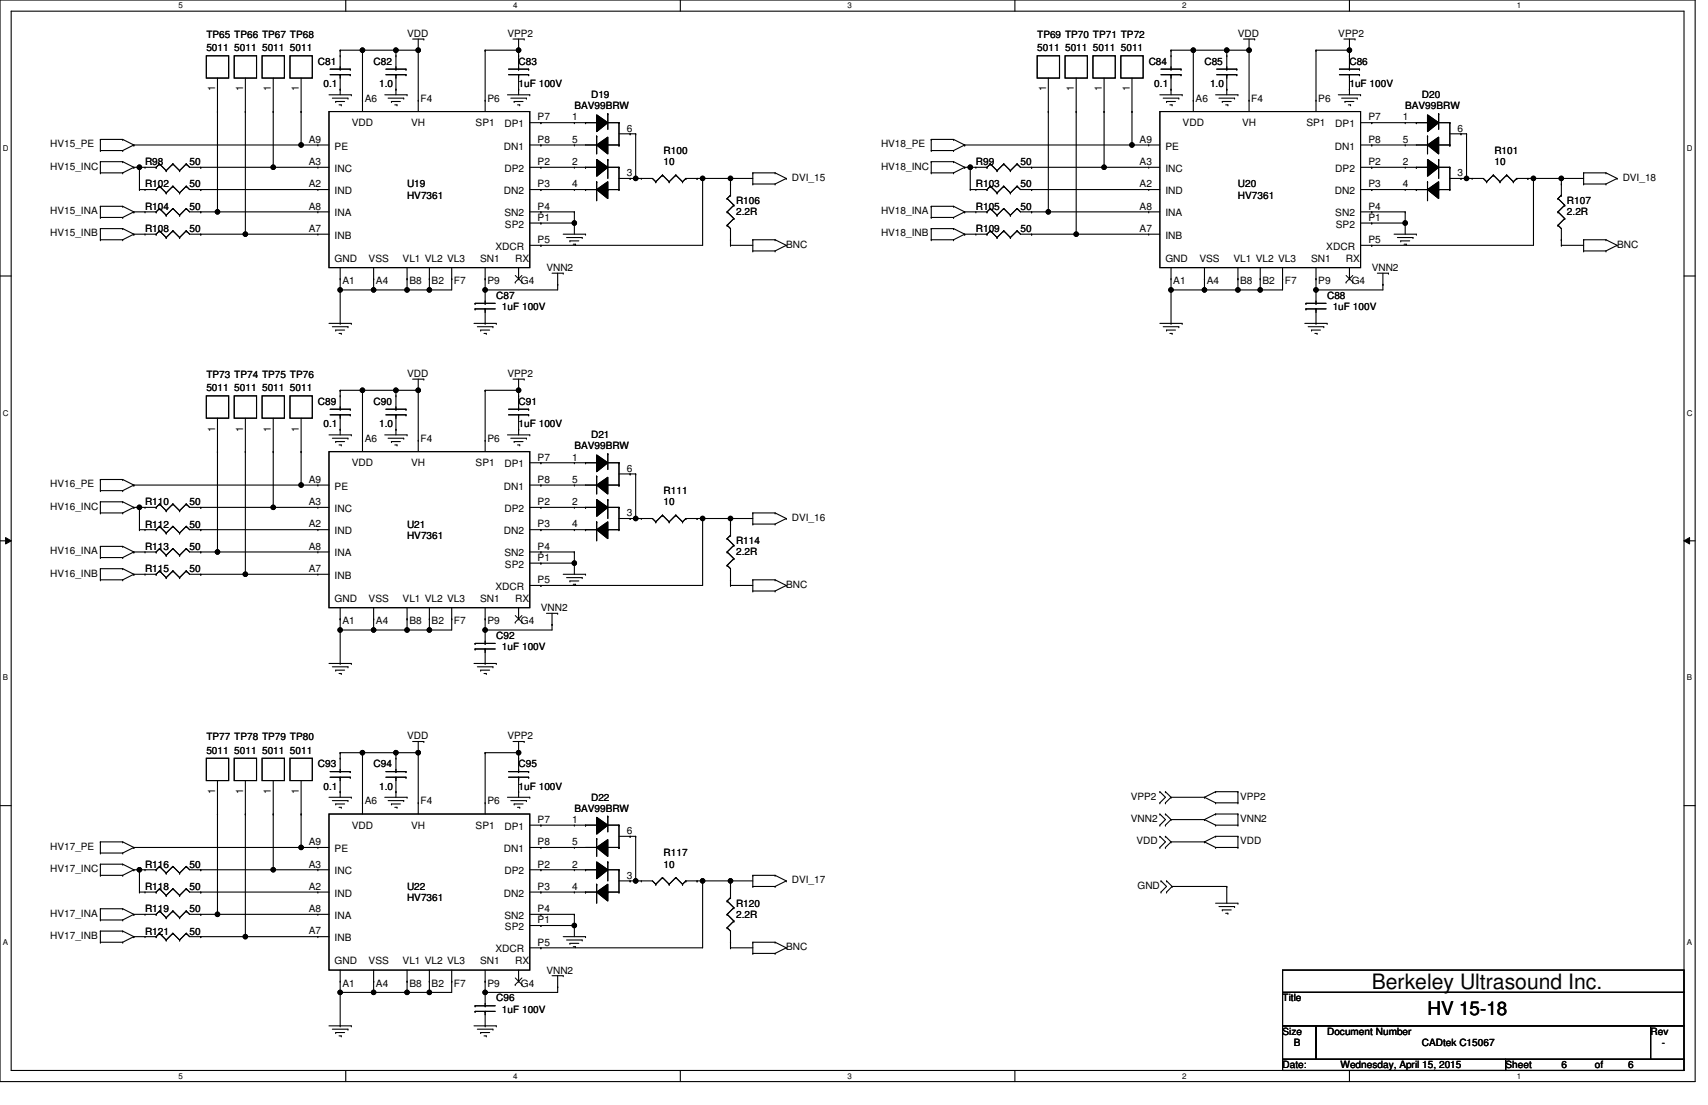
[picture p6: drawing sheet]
<svg xmlns="http://www.w3.org/2000/svg" width="432mm" height="279mm" viewBox="0 0 432 279" stroke-linecap="round" stroke-linejoin="round" font-family="sans-serif">
<defs><g id="words">
<text font-size="5.4" x="346.8" y="250.1">Berkeley Ultrasound Inc.</text>
<text font-size="4.8" x="360.9" y="256.7">HV 15-18</text>
<g font-size="2.5">
<text x="52.2" y="9.6">TP65 TP66 TP67 TP68</text>
<text x="102.9" y="9.3">VDD</text>
<text x="128.3" y="9.3">VPP2</text>
<text x="262.2" y="9.6">TP69 TP70 TP71 TP72</text>
<text x="313" y="9.3">VDD</text>
<text x="338.3" y="9.3">VPP2</text>
<text x="52.2" y="13">5011</text>
<text x="59.2" y="13">5011</text>
<text x="66.3" y="13">5011</text>
<text x="73.3" y="13">5011</text>
<text x="80.4" y="16.4">C81</text>
<text x="94.5" y="16.4">C82</text>
<text x="131.1" y="16.4">C83</text>
<text x="262.2" y="13">5011</text>
<text x="269.3" y="13">5011</text>
<text x="276.3" y="13">5011</text>
<text x="283.4" y="13">5011</text>
<text x="290.4" y="16.4">C84</text>
<text x="304.5" y="16.4">C85</text>
<text x="341.2" y="16.4">C86</text>
<text x="54.4" y="23.1" transform="rotate(-90 54.4 23.1)">1</text>
<text x="61.5" y="23.1" transform="rotate(-90 61.5 23.1)">1</text>
<text x="68.5" y="23.1" transform="rotate(-90 68.5 23.1)">1</text>
<text x="75.6" y="23.1" transform="rotate(-90 75.6 23.1)">1</text>
<text x="81.8" y="22">0.1</text>
<text x="95.9" y="22">1.0</text>
<text x="131.1" y="22">1uF 100V</text>
<text x="264.5" y="23.1" transform="rotate(-90 264.5 23.1)">1</text>
<text x="271.5" y="23.1" transform="rotate(-90 271.5 23.1)">1</text>
<text x="278.6" y="23.1" transform="rotate(-90 278.6 23.1)">1</text>
<text x="285.6" y="23.1" transform="rotate(-90 285.6 23.1)">1</text>
<text x="291.8" y="22">0.1</text>
<text x="305.9" y="22">1.0</text>
<text x="341.2" y="22">1uF 100V</text>
<text x="92.2" y="25.7">A6</text>
<text x="106.3" y="25.7">F4</text>
<text x="123.2" y="25.7">P6</text>
<text x="145.2" y="27.7">BAV99BRW</text>
<text x="149.4" y="24.8">D19</text>
<text x="302.2" y="25.7">A6</text>
<text x="316.3" y="25.7">F4</text>
<text x="333.3" y="25.7">P6</text>
<text x="355.3" y="27.7">BAV99BRW</text>
<text x="359.5" y="24.8">D20</text>
<text x="88.9" y="31.9">VDD</text>
<text x="104" y="31.9">VH</text>
<text x="120.2" y="31.9">SP1</text>
<text x="127.5" y="32.2">DP1</text>
<text x="135.9" y="30.4">P7</text>
<text x="144.6" y="30.4">1</text>
<text x="158.5" y="33.3">6</text>
<text x="299" y="31.9">VDD</text>
<text x="314" y="31.9">VH</text>
<text x="330.3" y="31.9">SP1</text>
<text x="337.6" y="32.2">DP1</text>
<text x="345.9" y="30.4">P7</text>
<text x="354.7" y="30.4">1</text>
<text x="368.5" y="33.3">6</text>
<text x="12.7" y="37.2">HV15_PE</text>
<text x="36.7" y="41.8">R98</text>
<text x="47.9" y="41.8">50</text>
<text x="78.1" y="36.1">A9</text>
<text x="78.1" y="41.7">A3</text>
<text x="84.6" y="37.8">PE</text>
<text x="127.4" y="37.8">DN1</text>
<text x="135.9" y="36.1">P8</text>
<text x="135.9" y="41.7">P2</text>
<text x="144.6" y="36.1">5</text>
<text x="144.6" y="41.7">2</text>
<text x="167.8" y="38.9">R100</text>
<text x="167.8" y="41.8">10</text>
<text x="222.7" y="37.2">HV18_PE</text>
<text x="246.7" y="41.8">R99</text>
<text x="258" y="41.8">50</text>
<text x="288.1" y="36.1">A9</text>
<text x="288.1" y="41.7">A3</text>
<text x="294.6" y="37.8">PE</text>
<text x="337.4" y="37.8">DN1</text>
<text x="345.9" y="36.1">P8</text>
<text x="345.9" y="41.7">P2</text>
<text x="354.7" y="36.1">5</text>
<text x="354.7" y="41.7">2</text>
<text x="377.8" y="38.9">R101</text>
<text x="377.8" y="41.8">10</text>
<text x="12.7" y="42.9">HV15_INC</text>
<text x="36.7" y="47.4">R102</text>
<text x="47.9" y="47.4">50</text>
<text x="78.1" y="47.4">A2</text>
<text x="84.6" y="43.4">INC</text>
<text x="102.9" y="47.4">U19</text>
<text x="127.5" y="43.4">DP2</text>
<text x="135.9" y="47.4">P3</text>
<text x="144.6" y="47.4">4</text>
<text x="158.5" y="44.5">3</text>
<text x="200.2" y="45.7">DVI_15</text>
<text x="222.7" y="42.9">HV18_INC</text>
<text x="246.7" y="47.4">R103</text>
<text x="258" y="47.4">50</text>
<text x="288.1" y="47.4">A2</text>
<text x="294.6" y="43.4">INC</text>
<text x="313" y="47.4">U20</text>
<text x="337.6" y="43.4">DP2</text>
<text x="345.9" y="47.4">P3</text>
<text x="354.7" y="47.4">4</text>
<text x="368.5" y="44.5">3</text>
<text x="410.2" y="45.7">DVI_18</text>
<text x="36.7" y="53">R104</text>
<text x="47.9" y="53">50</text>
<text x="78.1" y="53">A8</text>
<text x="84.6" y="49.1">IND</text>
<text x="102.9" y="50.2">HV7361</text>
<text x="127.4" y="49.1">DN2</text>
<text x="135.9" y="53">P4</text>
<text x="186.1" y="51.6">R106</text>
<text x="246.7" y="53">R105</text>
<text x="258" y="53">50</text>
<text x="288.1" y="53">A8</text>
<text x="294.6" y="49.1">IND</text>
<text x="313" y="50.2">HV7361</text>
<text x="337.4" y="49.1">DN2</text>
<text x="345.9" y="53">P4</text>
<text x="396.1" y="51.6">R107</text>
<text x="12.7" y="54.2">HV15_INA</text>
<text x="12.7" y="59.8">HV15_INB</text>
<text x="36.7" y="58.7">R108</text>
<text x="47.9" y="58.7">50</text>
<text x="78.1" y="58.6">A7</text>
<text x="84.6" y="54.7">INA</text>
<text x="127.5" y="54.7">SN2</text>
<text x="127.7" y="57.5">SP2</text>
<text x="135.9" y="55.8">P1</text>
<text x="186.1" y="54.4">2.2R</text>
<text x="222.7" y="54.2">HV18_INA</text>
<text x="222.7" y="59.8">HV18_INB</text>
<text x="246.7" y="58.7">R109</text>
<text x="258" y="58.7">50</text>
<text x="288.1" y="58.6">A7</text>
<text x="294.6" y="54.7">INA</text>
<text x="337.6" y="54.7">SN2</text>
<text x="337.7" y="57.5">SP2</text>
<text x="345.9" y="55.8">P1</text>
<text x="396.1" y="54.4">2.2R</text>
<text x="84.6" y="60.4">INB</text>
<text x="125.3" y="63.2">XDCR</text>
<text x="135.9" y="61.5">P5</text>
<text x="198.8" y="62.6">BNC</text>
<text x="294.6" y="60.4">INB</text>
<text x="335.3" y="63.2">XDCR</text>
<text x="345.9" y="61.5">P5</text>
<text x="408.8" y="62.6">BNC</text>
<text x="84.6" y="66.2">GND</text>
<text x="86.6" y="71.9">A1</text>
<text x="93.2" y="66.2">VSS</text>
<text x="95" y="71.9">A4</text>
<text x="101.8" y="66.2">VL1 VL2 VL3</text>
<text x="103.5" y="71.9">B8</text>
<text x="109.1" y="71.9">B2</text>
<text x="114.8" y="71.9">F7</text>
<text x="121.4" y="66.2">SN1</text>
<text x="123.2" y="71.9">P9</text>
<text x="130.2" y="66.2">RX</text>
<text x="131.7" y="71.9">G4</text>
<text x="138.2" y="68.5">VNN2</text>
<text x="294.6" y="66.2">GND</text>
<text x="296.6" y="71.9">A1</text>
<text x="303.2" y="66.2">VSS</text>
<text x="305.1" y="71.9">A4</text>
<text x="311.8" y="66.2">VL1 VL2 VL3</text>
<text x="313.5" y="71.9">B8</text>
<text x="319.2" y="71.9">B2</text>
<text x="324.8" y="71.9">F7</text>
<text x="331.4" y="66.2">SN1</text>
<text x="333.3" y="71.9">P9</text>
<text x="340.3" y="66.2">RX</text>
<text x="341.7" y="71.9">G4</text>
<text x="346.8" y="68.5">VNN2</text>
<text x="125.5" y="75.6">C87</text>
<text x="335.5" y="75.6">C88</text>
<text x="126.9" y="78.4">1uF 100V</text>
<text x="336.9" y="78.4">1uF 100V</text>
<text x="52.2" y="95.6">TP73 TP74 TP75 TP76</text>
<text x="102.9" y="95.3">VDD</text>
<text x="128.3" y="95.3">VPP2</text>
<text x="52.2" y="99">5011</text>
<text x="59.2" y="99">5011</text>
<text x="66.3" y="99">5011</text>
<text x="73.3" y="99">5011</text>
<text x="80.4" y="102.4">C89</text>
<text x="94.5" y="102.4">C90</text>
<text x="131.1" y="102.4">C91</text>
<text x="54.4" y="109.1" transform="rotate(-90 54.4 109.1)">1</text>
<text x="61.5" y="109.1" transform="rotate(-90 61.5 109.1)">1</text>
<text x="68.5" y="109.1" transform="rotate(-90 68.5 109.1)">1</text>
<text x="75.6" y="109.1" transform="rotate(-90 75.6 109.1)">1</text>
<text x="81.8" y="108">0.1</text>
<text x="92.2" y="111.7">A6</text>
<text x="95.9" y="108">1.0</text>
<text x="106.3" y="111.7">F4</text>
<text x="123.2" y="111.7">P6</text>
<text x="131.1" y="108">1uF 100V</text>
<text x="145.2" y="113.6">BAV99BRW</text>
<text x="149.4" y="110.8">D21</text>
<text x="88.9" y="117.9">VDD</text>
<text x="104" y="117.9">VH</text>
<text x="120.2" y="117.9">SP1</text>
<text x="127.5" y="118.2">DP1</text>
<text x="135.9" y="116.4">P7</text>
<text x="144.6" y="116.4">1</text>
<text x="158.5" y="119.3">6</text>
<text x="12.7" y="123.2">HV16_PE</text>
<text x="78.1" y="122.1">A9</text>
<text x="84.6" y="123.8">PE</text>
<text x="127.4" y="123.8">DN1</text>
<text x="135.9" y="122.1">P8</text>
<text x="144.6" y="122.1">5</text>
<text x="167.8" y="124.9">R111</text>
<text x="12.7" y="128.9">HV16_INC</text>
<text x="36.7" y="127.7">R110</text>
<text x="47.9" y="127.7">50</text>
<text x="78.1" y="127.7">A3</text>
<text x="84.6" y="129.4">INC</text>
<text x="127.5" y="129.4">DP2</text>
<text x="135.9" y="127.7">P2</text>
<text x="144.6" y="127.7">2</text>
<text x="158.5" y="130.5">3</text>
<text x="167.8" y="127.7">10</text>
<text x="200.2" y="131.7">DVI_16</text>
<text x="36.7" y="133.4">R112</text>
<text x="47.9" y="133.4">50</text>
<text x="78.1" y="133.4">A2</text>
<text x="84.6" y="135.1">IND</text>
<text x="102.9" y="133.4">U21</text>
<text x="102.9" y="136.2">HV7361</text>
<text x="127.4" y="135.1">DN2</text>
<text x="135.9" y="133.4">P3</text>
<text x="144.6" y="133.4">4</text>
<text x="186.1" y="137.6">R114</text>
<text x="12.7" y="140.2">HV16_INA</text>
<text x="36.7" y="139">R113</text>
<text x="47.9" y="139">50</text>
<text x="78.1" y="139">A8</text>
<text x="84.6" y="140.7">INA</text>
<text x="127.5" y="140.7">SN2</text>
<text x="127.7" y="143.5">SP2</text>
<text x="135.9" y="141.8">P1</text>
<text x="135.9" y="139">P4</text>
<text x="186.1" y="140.4">2.2R</text>
<text x="12.7" y="145.8">HV16_INB</text>
<text x="36.7" y="144.7">R115</text>
<text x="47.9" y="144.7">50</text>
<text x="78.1" y="144.6">A7</text>
<text x="84.6" y="146.3">INB</text>
<text x="125.3" y="149.2">XDCR</text>
<text x="135.9" y="147.5">P5</text>
<text x="198.8" y="148.6">BNC</text>
<text x="84.6" y="152.2">GND</text>
<text x="93.2" y="152.2">VSS</text>
<text x="101.8" y="152.2">VL1 VL2 VL3</text>
<text x="121.4" y="152.2">SN1</text>
<text x="130.2" y="152.2">RX</text>
<text x="136.7" y="154.5">VNN2</text>
<text x="86.6" y="157.9">A1</text>
<text x="95" y="157.9">A4</text>
<text x="103.5" y="157.9">B8</text>
<text x="109.1" y="157.9">B2</text>
<text x="114.8" y="157.9">F7</text>
<text x="123.2" y="157.9">P9</text>
<text x="125.5" y="161.6">C92</text>
<text x="131.7" y="157.9">G4</text>
<text x="126.9" y="164.4">1uF 100V</text>
<text x="52.2" y="187.2">TP77 TP78 TP79 TP80</text>
<text x="52.2" y="190.6">5011</text>
<text x="59.2" y="190.6">5011</text>
<text x="66.3" y="190.6">5011</text>
<text x="73.3" y="190.6">5011</text>
<text x="102.9" y="187">VDD</text>
<text x="128.3" y="187">VPP2</text>
<text x="80.4" y="194">C93</text>
<text x="94.5" y="194">C94</text>
<text x="131.1" y="194">C95</text>
<text x="54.4" y="200.8" transform="rotate(-90 54.4 200.8)">1</text>
<text x="61.5" y="200.8" transform="rotate(-90 61.5 200.8)">1</text>
<text x="68.5" y="200.8" transform="rotate(-90 68.5 200.8)">1</text>
<text x="75.6" y="200.8" transform="rotate(-90 75.6 200.8)">1</text>
<text x="81.8" y="199.6">0.1</text>
<text x="92.2" y="203.3">A6</text>
<text x="95.9" y="199.6">1.0</text>
<text x="106.3" y="203.3">F4</text>
<text x="123.2" y="203.3">P6</text>
<text x="131.1" y="199.6">1uF 100V</text>
<text x="149.4" y="202.5">D22</text>
<text x="285.9" y="202.2">VPP2</text>
<text x="313.5" y="202.2">VPP2</text>
<text x="88.9" y="209.5">VDD</text>
<text x="104" y="209.5">VH</text>
<text x="120.2" y="209.5">SP1</text>
<text x="127.5" y="209.8">DP1</text>
<text x="135.9" y="208.1">P7</text>
<text x="144.6" y="208.1">1</text>
<text x="145.2" y="205.3">BAV99BRW</text>
<text x="285.9" y="207.8">VNN2</text>
<text x="313.5" y="207.8">VNN2</text>
<text x="12.7" y="214.9">HV17_PE</text>
<text x="78.1" y="213.7">A9</text>
<text x="84.6" y="215.4">PE</text>
<text x="127.4" y="215.4">DN1</text>
<text x="135.9" y="213.7">P8</text>
<text x="144.6" y="213.7">5</text>
<text x="158.5" y="210.9">6</text>
<text x="287.3" y="213.5">VDD</text>
<text x="313.5" y="213.5">VDD</text>
<text x="12.7" y="220.5">HV17_INC</text>
<text x="36.7" y="219.4">R116</text>
<text x="47.9" y="219.4">50</text>
<text x="78.1" y="219.4">A3</text>
<text x="84.6" y="221.1">INC</text>
<text x="127.5" y="221.1">DP2</text>
<text x="135.9" y="219.4">P2</text>
<text x="144.6" y="219.4">2</text>
<text x="167.8" y="216.6">R117</text>
<text x="167.8" y="219.4">10</text>
<text x="36.7" y="225">R118</text>
<text x="47.9" y="225">50</text>
<text x="78.1" y="225">A2</text>
<text x="84.6" y="226.7">IND</text>
<text x="102.9" y="225">U22</text>
<text x="102.9" y="227.8">HV7361</text>
<text x="127.4" y="226.7">DN2</text>
<text x="135.9" y="225">P3</text>
<text x="144.6" y="225">4</text>
<text x="158.5" y="222.2">3</text>
<text x="200.2" y="223.3">DVI_17</text>
<text x="287.6" y="224.7">GND</text>
<text x="12.7" y="231.8">HV17_INA</text>
<text x="36.7" y="230.7">R119</text>
<text x="47.9" y="230.7">50</text>
<text x="78.1" y="230.6">A8</text>
<text x="84.6" y="232.3">INA</text>
<text x="127.5" y="232.3">SN2</text>
<text x="135.9" y="233.4">P1</text>
<text x="135.9" y="230.6">P4</text>
<text x="186.1" y="229.2">R120</text>
<text x="186.1" y="232.1">2.2R</text>
<text x="12.7" y="237.4">HV17_INB</text>
<text x="36.7" y="236.3">R121</text>
<text x="47.9" y="236.3">50</text>
<text x="78.1" y="236.3">A7</text>
<text x="84.6" y="238">INB</text>
<text x="127.7" y="235.2">SP2</text>
<text x="135.9" y="239.1">P5</text>
<text x="84.6" y="243.8">GND</text>
<text x="93.2" y="243.8">VSS</text>
<text x="101.8" y="243.8">VL1 VL2 VL3</text>
<text x="121.4" y="243.8">SN1</text>
<text x="125.3" y="240.8">XDCR</text>
<text x="130.2" y="243.8">RX</text>
<text x="198.8" y="240.2">BNC</text>
<text x="86.6" y="249.5">A1</text>
<text x="95" y="249.5">A4</text>
<text x="103.5" y="249.5">B8</text>
<text x="109.1" y="249.5">B2</text>
<text x="114.8" y="249.5">F7</text>
<text x="123.2" y="249.5">P9</text>
<text x="131.7" y="249.5">G4</text>
<text x="138.2" y="246.2">VNN2</text>
<text x="125.5" y="253.2">C96</text>
<text x="126.9" y="256">1uF 100V</text>
<text x="324.2" y="253.2">Title</text>
<text x="324.2" y="261.7">Size</text>
<text x="335.5" y="261.7">Document Number</text>
<text x="417.3" y="261.7">Rev</text>
<text x="327.1" y="264.5">B</text>
<text x="359.5" y="264.5">CADtek C15067</text>
<text x="420.1" y="264.5">-</text>
<text x="324.2" y="270.1">Date:</text>
<text x="338.9" y="270.1">Wednesday, April 15, 2015</text>
<text x="380.6" y="270.1">Sheet</text>
<text x="394.7" y="270.1">6</text>
<text x="403.2" y="270.1">of</text>
<text x="411.6" y="270.1">6</text>
</g>
<g font-size="2">
<text x="45.1" y="2.1">5</text>
<text x="129.7" y="2.1">4</text>
<text x="214.3" y="2.1">3</text>
<text x="298.9" y="2.1">2</text>
<text x="383.4" y="2.1">1</text>
<text x=".7" y="38.1">D</text>
<text x="426.4" y="38.1">D</text>
<text x=".7" y="105.1">C</text>
<text x="426.4" y="105.1">C</text>
<text x=".7" y="172">B</text>
<text x="426.4" y="172">B</text>
<text x=".7" y="239">A</text>
<text x="426.4" y="239">A</text>
<text x="45.1" y="272.8">5</text>
<text x="129.7" y="272.8">4</text>
<text x="214.3" y="272.8">3</text>
<text x="298.9" y="272.8">2</text>
<text x="383.4" y="272.8">1</text>
</g>
</g></defs>
<path d="M0 0h428.6v273.5h-428.6zM2.8 2.8h422.9v267.9h-422.9z" fill="none" stroke="#000" stroke-width=".28"/>
<g fill="#fff">
<path d="M45.1 .3h1.1v2.3h-1.1z"/>
<path d="M45.1 271h1.1v2.2h-1.1z"/>
</g>
<path d="M87.4 0v2.8M87.4 270.7v2.8" fill="none" stroke="#000" stroke-width=".28"/>
<g fill="#fff">
<path d="M129.7 .3h1.1v2.3h-1.1z"/>
<path d="M129.7 271h1.1v2.2h-1.1z"/>
</g>
<path d="M172 0v2.8M172 270.7v2.8" fill="none" stroke="#000" stroke-width=".28"/>
<g fill="#fff">
<path d="M214.3 .3h1.1v2.3h-1.1z"/>
<path d="M214.3 271h1.1v2.2h-1.1z"/>
</g>
<path d="M256.6 0v2.8M256.6 270.7v2.8" fill="none" stroke="#000" stroke-width=".28"/>
<g fill="#fff">
<path d="M298.9 .3h1.1v2.3h-1.1z"/>
<path d="M298.9 271h1.1v2.2h-1.1z"/>
</g>
<path d="M341.2 0v2.8M341.2 270.7v2.8" fill="none" stroke="#000" stroke-width=".28"/>
<g fill="#fff">
<path d="M383.4 .3h1.2v2.3h-1.2z"/>
<path d="M383.4 271h1.2v2.2h-1.2z"/>
<path d="M.7 36.3h1.5v2.3h-1.5z"/>
<path d="M426.4 36.3h1.5v2.3h-1.5z"/>
<path d="M.7 103.3h1.5v2.2h-1.5z"/>
<path d="M426.4 103.3h1.5v2.2h-1.5z"/>
</g>
<path d="M0 69.8h2.8M425.7 69.8h2.9" fill="none" stroke="#000" stroke-width=".28"/>
<g fill="#fff">
<path d="M.7 170.2h1.4v2.3h-1.4z"/>
<path d="M426.4 170.2h1.4v2.3h-1.4z"/>
</g>
<path d="M0 136.7h2.8M425.7 136.7h2.9" fill="none" stroke="#000" stroke-width=".28"/>
<path d="M1.4 135.9l1.4 .8-1.4 .9zM425.7 136.7l1.4-.8v1.7z" fill="#000"/>
<path d="M1.4 135.9l1.4 .8-1.4 .9zM425.7 136.7l1.4-.8v1.7z" fill="none" stroke="#000" stroke-width=".25"/>
<g fill="#fff">
<path d="M.7 237.2h1.4v2.2h-1.4z"/>
<path d="M426.4 237.2h1.4v2.2h-1.4z"/>
</g>
<g fill="none" stroke="#000" stroke-width=".28">
<path d="M52.2 14.1h5.6v5.6h-5.6zM55 19.7v33.9M59.2 14.1h5.7v5.6h-5.7zM62 19.7v39.5M66.3 14.1h5.6v5.6h-5.6zM69.1 19.7v22.6M73.3 14.1h5.7v5.6h-5.7zM76.1 19.7v17M83.5 18.9h5M83.5 17.5h5M86 12.7h.1M86 17.5h.1"/>
<path d="M86 18.9h.1M86 14.1h.1M86 12.7h19.7M86 12.7v4.8M86 18.9v5.1M88.5 18.9h.1M88.5 17.5h.1M91.6 12.7h.1M91.6 12.7v15.5M97.6 18.9h5M97.6 17.5h5M100.1 12.7h.1"/>
<path d="M100.1 17.5h.1M100.1 18.9h.1M100.1 14.1h.1M100.1 12.7v4.8M100.1 18.9v5.1M102.6 18.9h.1M102.6 17.5h.1M104.3 9.9h2.8M105.7 12.7h.1M105.7 9.9v18.3M107.1 9.9h.1M122.7 12.7h.1"/>
<path d="M122.7 12.7h8.4M122.7 12.7v15.5M128.6 18.9h5M128.6 17.5h5M129.7 9.9h2.8M131.1 12.7h.1M131.1 17.5h.1M131.1 18.9h.1M131.1 14.1h.1M131.1 9.9v7.6M131.1 18.9v5.1M132.5 9.9h.1"/>
<path d="M133.6 18.9h.1M133.6 17.5h.1M262.2 14.1h5.7v5.6h-5.7zM265 19.7v33.9M269.3 14.1h5.6v5.6h-5.6zM272.1 19.7v39.5M276.3 14.1h5.7v5.6h-5.7zM279.1 19.7v22.6M283.4 14.1h5.6v5.6h-5.6zM286.2 19.7v17M293.5 18.9h5.1M293.5 17.5h5.1"/>
<path d="M296 12.7h.1M296 17.5h.1M296 18.9h.1M296 14.1h.1M296 12.7h19.8M296 12.7v4.8M296 18.9v5.1M298.6 18.9h.1M298.6 17.5h.1M301.7 12.7h.1M301.7 12.7v15.5M307.6 18.9h5.1"/>
<path d="M307.6 17.5h5.1M310.1 12.7h.1M310.1 17.5h.1M310.1 18.9h.1M310.1 14.1h.1M310.1 12.7v4.8M310.1 18.9v5.1M312.7 18.9h.1M312.7 17.5h.1M314.4 9.9h2.8M315.8 12.7h.1M315.8 9.9v18.3"/>
<path d="M317.2 9.9h.1M332.7 12.7h.1M332.7 12.7h8.5M332.7 12.7v15.5M338.6 18.9h5.1M338.6 17.5h5.1M339.7 9.9h2.9M341.2 12.7h.1M341.2 17.5h.1M341.2 18.9h.1M341.2 14.1h.1M341.2 9.9v7.6"/>
<path d="M341.2 18.9v5.1M342.6 9.9h.1M343.7 18.9h.1M343.7 17.5h.1M25.4 38.1h.1M25.4 35.3h.1M25.4 35.3v2.8M25.4 38.1h5.6M25.4 35.3h5.6M31 38.1h.1M31 35.3h.1M31 35.3l2.8 1.4"/>
<path d="M33.8 36.7h.1M33.8 36.7h49.4M33.8 36.7l-2.8 1.4M55 28.2h.1M62 28.2h.1M69.1 28.2h.1M76.1 36.7h.1M76.1 28.2h.1M80.4 36.7h.1M83.2 28.2h50.7v39.5h-50.7zM83.2 24h5.6M84 24.8h4"/>
<path d="M84.9 25.7h.1M84.9 25.7h2.2M85.7 26.5h.6M86 22.6h.1M86.3 26.5h.1M88 24.8h.1M88.8 24h.1M91.6 25.4h.1M97.3 24h5.6M98.1 24.8h4M99 25.7h.1M99 25.7h2.2"/>
<path d="M99.8 26.5h.6M100.1 22.6h.1M100.4 26.5h.1M102.1 24.8h.1M102.9 24h.1M105.7 25.4h.1M122.7 25.4h.1M128.3 24h5.6M129.1 24.8h4M130 25.7h.1M130 25.7h2.2M130.8 26.5h.6"/>
<path d="M131.1 22.6h.1M131.4 26.5h.1M133.1 24.8h.1M133.9 24h.1M133.9 31h16.9M133.9 36.7h16.9M136.7 31h.1M136.7 36.7h.1M145.2 36.7h.1M145.2 31h.1M148 31h.1M150.8 29.1l2.9 1.9-2.9 2.3z"/>
<path d="M150.8 36.7l2.9-2v4.2zM150.8 34.4h.1M150.8 36.7h.1M150.8 34.4v4.5M153.7 28.8h.1M153.7 31h2.8M153.7 36.7h2.8M153.7 28.8v3.9M156.5 36.7h.1M156.5 31h.1M156.5 33.8h4.2M156.5 31v5.7"/>
<path d="M159.3 33.8h.1M160.7 33.8h.1M160.7 33.8v11.3M235.4 38.1h.1M235.4 35.3h.1M235.4 35.3v2.8M235.4 38.1h5.7M235.4 35.3h5.7M241.1 38.1h.1M241.1 35.3h.1M241.1 35.3l2.8 1.4M243.9 36.7h.1"/>
<path d="M243.9 36.7h49.3M243.9 36.7l-2.8 1.4M265 28.2h.1M272.1 28.2h.1M279.1 28.2h.1M286.2 36.7h.1M286.2 28.2h.1M290.4 36.7h.1M293.2 28.2h50.8v39.5h-50.8zM293.2 24h5.7M294.1 24.8h3.9M294.9 25.7h.1"/>
<path d="M294.9 25.7h2.3M295.8 26.5h.5M296 22.6h.1M296.3 26.5h.1M298 24.8h.1M298.9 24h.1M301.7 25.4h.1M307.3 24h5.7M308.2 24.8h3.9M309 25.7h.1M309 25.7h2.3M309.9 26.5h.5"/>
<path d="M310.1 22.6h.1M310.4 26.5h.1M312.1 24.8h.1M313 24h.1M315.8 25.4h.1M332.7 25.4h.1M338.3 24h5.7M339.2 24.8h3.9M340 25.7h.1M340 25.7h2.3M340.9 26.5h.5M341.2 22.6h.1"/>
<path d="M341.4 26.5h.1M343.1 24.8h.1M344 24h.1M344 31h16.9M344 36.7h16.9M346.8 31h.1M346.8 36.7h.1M355.3 36.7h.1M355.3 31h.1M358.1 31h.1M360.9 29.1l2.8 1.9-2.8 2.3zM360.9 36.7l2.8-2v4.2z"/>
<path d="M360.9 34.4h.1M360.9 36.7h.1M360.9 34.4v4.5M363.7 28.8h.1M363.7 31h2.8M363.7 36.7h2.8M363.7 28.8v3.9M366.5 36.7h.1M366.5 31h.1M366.5 33.8h4.3M366.5 31v5.7M369.3 33.8h.1"/>
<path d="M370.8 33.8h.1M370.8 33.8v11.3M25.4 55h.1M25.4 52.2h.1M25.4 57.8h.1M25.4 43.7h.1M25.4 40.9h.1M25.4 55h5.6M25.4 40.9v2.8M25.4 52.2v2.8M25.4 57.8v2.8M25.4 52.2h5.6"/>
<path d="M25.4 57.8h5.6M25.4 43.7h5.6M25.4 40.9h5.6M31 55h.1M31 52.2h.1M31 57.8h.1M31 43.7h.1M31 40.9h.1M31 52.2l2.8 1.4M31 57.8l2.8 1.4M31 40.9l2.8 1.4M33.8 42.3h.1"/>
<path d="M33.8 53.6h.1M33.8 59.2h.1M33.8 53.6h5.7M33.8 42.3h5.7M33.8 59.2h5.7M33.8 53.6l-2.8 1.4M33.8 59.2l-2.8 1.4M33.8 42.3l-2.8 1.4M35.3 42.3h.1M35.3 47.9h.1M35.3 47.9h4.2M35.3 42.3v5.6"/>
<path d="M36.7 53.6h.1M36.7 42.3h.1M36.7 59.2h.1M36.7 47.9h.1M39.5 53.6h.1M39.5 42.3h.1M39.5 59.2h.1M39.5 47.9h.1M40.3 52.7h.1M40.3 41.5h.1M40.3 58.4h.1M40.3 47.1h.1"/>
<path d="M40.3 52.7l1.7 1.7M40.3 52.7l-.8 .9M40.3 41.5l1.7 1.6M40.3 41.5l-.8 .8M40.3 58.4l1.7 1.7M40.3 58.4l-.8 .8M40.3 47.1l1.7 1.7M40.3 47.1l-.8 .8M42 54.4h.1M42 43.1h.1M42 48.8h.1M43.7 52.7h.1"/>
<path d="M43.7 41.5h.1M43.7 58.4h.1M43.7 47.1h.1M43.7 52.7l1.7 1.7M43.7 52.7l-1.7 1.7M43.7 41.5l1.7 1.6M43.7 41.5l-1.7 1.6M43.7 58.4l1.7 1.7M43.7 58.4l-1.7 1.7M43.7 47.1l1.7 1.7M43.7 47.1l-1.7 1.7M45.4 54.4h.1"/>
<path d="M45.4 43.1h.1M45.4 48.8h.1M47.1 52.7h.1M47.1 41.5h.1M47.1 58.4h.1M47.1 47.1h.1M47.1 47.1l.8 .8h35.3M47.1 52.7l.8 .9h35.3M47.1 41.5l.8 .8h35.3M47.1 58.4l.8 .8h35.3M47.1 52.7l-1.7 1.7M47.1 41.5l-1.7 1.6"/>
<path d="M47.1 58.4l-1.7 1.7M47.1 47.1l-1.7 1.7M50.8 47.9h.1M50.8 42.3h.1M50.8 53.6h.1M50.8 59.2h.1M55 53.6h.1M62 59.2h.1M69.1 42.3h.1M80.4 47.9h.1M80.4 42.3h.1M80.4 53.6h.1"/>
<path d="M80.4 59.2h.1M133.9 47.9h16.9M133.9 53.6h11.3M133.9 56.4h11.3M133.9 42.3h16.9M136.7 47.9h.1M136.7 53.6h.1M136.7 56.4h.1M136.7 42.3h.1M142.4 59.2h5.6M145.2 53.6h.1M145.2 56.4h.1"/>
<path d="M145.2 42.3h.1M145.2 47.9h.1M145.2 53.6v5.6M148 59.2h.1M148 47.9h.1M148 42.3h.1M150.8 40.3l2.9 2-2.9 2.3zM150.8 47.9l2.9-1.9v4.2zM150.8 46h.1M150.8 46v4.8M153.7 40.3h.1M153.7 47.9h.1"/>
<path d="M153.7 47.9h2.8M153.7 42.3h2.8M153.7 40.3v4.8M156.5 42.3h.1M156.5 47.9h.1M156.5 45.1h8.4l.9 .9M156.5 42.3v5.6M159.3 45.1h.1M160.7 45.1h.1M162.1 45.1h.1M165.8 46h.1M167.5 44.3h.1"/>
<path d="M167.5 44.3l-1.7 1.7M167.5 44.3l1.7 1.7M169.2 46h.1M170.9 44.3h.1M170.9 44.3l-1.7 1.7M170.9 44.3l1.7 1.7M172.6 46h.1M173.4 45.1h.1M173.4 45.1h16.9M173.4 45.1l-.8 .9M176.2 45.1h.1M177.6 45.1h.1"/>
<path d="M177.6 45.1v16.9h-43.7M183.8 57h.1M183.8 53.6h.1M183.8 50.2h.1M183.8 57l.9 .8v4.2M183.8 53.6l1.7 1.7M183.8 50.2l1.7 1.7M184.7 45.1h.1M184.7 49.4h.1M184.7 46.5h.1M184.7 45.1v4.3M184.7 49.4l-.9 .8"/>
<path d="M185.5 55.3h.1M185.5 51.9h.1M185.5 55.3l-1.7 1.7M185.5 51.9l-1.7 1.7M190.3 46.5h.1M190.3 43.7h.1M190.3 43.7h5.7M190.3 46.5h5.7M190.3 43.7v2.8M196 46.5h.1M196 43.7h.1M196 43.7l2.8 1.4"/>
<path d="M198.8 45.1h.1M198.8 45.1l-2.8 1.4M235.4 55h.1M235.4 52.2h.1M235.4 57.8h.1M235.4 43.7h.1M235.4 40.9h.1M235.4 55h5.7M235.4 52.2h5.7M235.4 57.8h5.7M235.4 43.7h5.7M235.4 40.9h5.7"/>
<path d="M235.4 40.9v2.8M235.4 52.2v2.8M235.4 57.8v2.8M241.1 55h.1M241.1 52.2h.1M241.1 57.8h.1M241.1 43.7h.1M241.1 40.9h.1M241.1 52.2l2.8 1.4M241.1 57.8l2.8 1.4M241.1 40.9l2.8 1.4M243.9 42.3h.1"/>
<path d="M243.9 53.6h.1M243.9 59.2h.1M243.9 53.6h5.6M243.9 42.3h5.6M243.9 59.2h5.6M243.9 53.6l-2.8 1.4M243.9 59.2l-2.8 1.4M243.9 42.3l-2.8 1.4M245.3 42.3h.1M245.3 47.9h.1M245.3 47.9h4.2M245.3 42.3v5.6"/>
<path d="M246.7 42.3h.1M246.7 47.9h.1M246.7 59.2h.1M246.7 53.6h.1M249.5 42.3h.1M249.5 47.9h.1M249.5 59.2h.1M249.5 53.6h.1M250.4 41.5h.1M250.4 47.1h.1M250.4 58.4h.1M250.4 52.7h.1"/>
<path d="M250.4 41.5l1.7 1.6M250.4 41.5l-.9 .8M250.4 47.1l1.7 1.7M250.4 47.1l-.9 .8M250.4 58.4l1.7 1.7M250.4 58.4l-.9 .8M250.4 52.7l1.7 1.7M250.4 52.7l-.9 .9M252.1 43.1h.1M252.1 48.8h.1M252.1 54.4h.1M253.8 41.5h.1"/>
<path d="M253.8 47.1h.1M253.8 58.4h.1M253.8 52.7h.1M253.8 41.5l1.6 1.6M253.8 41.5l-1.7 1.6M253.8 47.1l1.6 1.7M253.8 47.1l-1.7 1.7M253.8 58.4l1.6 1.7M253.8 58.4l-1.7 1.7M253.8 52.7l1.6 1.7M253.8 52.7l-1.7 1.7M255.4 43.1h.1"/>
<path d="M255.4 48.8h.1M255.4 54.4h.1M257.1 41.5h.1M257.1 47.1h.1M257.1 58.4h.1M257.1 52.7h.1M257.1 47.1l.9 .8h35.2M257.1 52.7l.9 .9h35.2M257.1 41.5l.9 .8h35.2M257.1 58.4l.9 .8h35.2M257.1 41.5l-1.7 1.6M257.1 47.1l-1.7 1.7"/>
<path d="M257.1 58.4l-1.7 1.7M257.1 52.7l-1.7 1.7M260.8 47.9h.1M260.8 42.3h.1M260.8 53.6h.1M260.8 59.2h.1M265 53.6h.1M272.1 59.2h.1M279.1 42.3h.1M290.4 47.9h.1M290.4 42.3h.1M290.4 53.6h.1"/>
<path d="M290.4 59.2h.1M344 47.9h16.9M344 53.6h11.3M344 56.4h11.3M344 42.3h16.9M346.8 47.9h.1M346.8 53.6h.1M346.8 56.4h.1M346.8 42.3h.1M352.4 59.2h5.7M355.3 53.6h.1M355.3 56.4h.1"/>
<path d="M355.3 42.3h.1M355.3 47.9h.1M355.3 53.6v5.6M358.1 59.2h.1M358.1 47.9h.1M358.1 42.3h.1M360.9 40.3l2.8 2-2.8 2.3zM360.9 47.9l2.8-1.9v4.2zM360.9 46h.1M360.9 46v4.8M363.7 40.3h.1M363.7 47.9h.1"/>
<path d="M363.7 47.9h2.8M363.7 42.3h2.8M363.7 40.3v4.8M366.5 42.3h.1M366.5 47.9h.1M366.5 45.1h8.5l.8 .9M366.5 42.3v5.6M369.3 45.1h.1M370.8 45.1h.1M372.2 45.1h.1M375.8 46h.1M377.5 44.3h.1"/>
<path d="M377.5 44.3l-1.7 1.7M377.5 44.3l1.7 1.7M379.2 46h.1M380.9 44.3h.1M380.9 44.3l-1.7 1.7M380.9 44.3l1.7 1.7M382.6 46h.1M383.4 45.1h.1M383.4 45.1h17M383.4 45.1l-.8 .9M386.3 45.1h.1M387.7 45.1h.1"/>
<path d="M387.7 45.1v16.9h-43.7M393.9 57h.1M393.9 53.6h.1M393.9 50.2h.1M393.9 57l.8 .8v4.2M393.9 53.6l1.7 1.7M393.9 50.2l1.7 1.7M394.7 45.1h.1M394.7 49.4h.1M394.7 46.5h.1M394.7 45.1v4.3M394.7 49.4l-.8 .8"/>
<path d="M395.6 55.3h.1M395.6 51.9h.1M395.6 55.3l-1.7 1.7M395.6 51.9l-1.7 1.7M400.4 46.5h.1M400.4 43.7h.1M400.4 43.7h5.6M400.4 46.5h5.6M400.4 43.7v2.8M406 46.5h.1M406 43.7h.1M406 43.7l2.8 1.4"/>
<path d="M408.8 45.1h.1M408.8 45.1l-2.8 1.4M25.4 60.6h.1M25.4 60.6h5.6M31 60.6h.1M42 60.1h.1M45.4 60.1h.1M86 73.3h.1M86 70.5h.1M86 67.7v14.1M94.5 70.5h.1M94.5 73.3h.1"/>
<path d="M94.5 67.7v5.6M102.9 70.5h.1M102.9 73.3h.1M102.9 67.7v5.6M108.6 73.3h.1M108.6 70.5h.1M108.6 67.7v5.6M114.2 70.5h.1M114.2 67.7v5.6h-28.2M120.1 78.1h.1M120.1 76.7h.1M120.1 78.1h5.1"/>
<path d="M120.1 76.7h5.1M122.7 70.5h.1M122.7 73.3h.1M122.7 76.7h.1M122.7 78.1h.1M122.7 67.7v9M122.7 78.1v3.7M131.1 70.5h.1M131.1 67.7v2.8M136.7 62h.1M139.6 69.1h2.8M141 71.9h.1"/>
<path d="M141 69.1v4.2h-18.3M142.4 69.1h.1M143.2 60.1h4M144.1 60.9h.1M144.1 60.9h2.2M144.9 61.8h.6M145.5 61.8h.1M147.2 60.1h.1M184.7 60.6h.1M184.7 62h.1M184.7 62h5.6M190.3 63.4h.1"/>
<path d="M190.3 60.6h.1M190.3 60.6h5.7M190.3 60.6v2.8M190.3 63.4h5.7M196 63.4h.1M196 60.6h.1M196 60.6l2.8 1.4M198.8 62h.1M198.8 62l-2.8 1.4M235.4 60.6h.1M235.4 60.6h5.7M241.1 60.6h.1"/>
<path d="M252.1 60.1h.1M255.4 60.1h.1M296 73.3h.1M296 70.5h.1M296 67.7v14.1M304.5 70.5h.1M304.5 73.3h.1M304.5 67.7v5.6M313 70.5h.1M313 73.3h.1M313 67.7v5.6M318.6 73.3h.1"/>
<path d="M318.6 70.5h.1M318.6 67.7v5.6M324.2 70.5h.1M324.2 67.7v5.6h-28.2M330.2 78.1h.1M330.2 76.7h.1M330.2 78.1h5M330.2 76.7h5M332.7 70.5h.1M332.7 73.3h.1M332.7 76.7h.1M332.7 78.1h.1"/>
<path d="M332.7 67.7v9M332.7 78.1v3.7M341.2 70.5h.1M341.2 67.7v2.8M346.8 62h.1M348.2 69.1h2.8M349.6 71.9h.1M349.6 69.1v4.2h-16.9M351 69.1h.1M353.3 60.1h3.9M354.1 60.9h.1M354.1 60.9h2.3"/>
<path d="M355 61.8h.5M355.5 61.8h.1M357.2 60.1h.1M394.7 60.6h.1M394.7 62h.1M394.7 62h5.7M400.4 63.4h.1M400.4 60.6h.1M400.4 60.6h5.6M400.4 63.4h5.6M400.4 60.6v2.8M406 63.4h.1"/>
<path d="M406 60.6h.1M406 60.6l2.8 1.4M408.8 62h.1M408.8 62l-2.8 1.4M83.2 81.8h5.6M84 82.6h4M84.9 83.5h.1M84.9 83.5h2.2M85.7 84.3h.6M86 81.8h.1M86 98.7h.1M86 98.7v4.8"/>
<path d="M86 98.7h19.7M86.3 84.3h.1M88 82.6h.1M88.8 81.8h.1M91.6 98.7h.1M91.6 98.7v15.5M100.1 98.7h.1M100.1 98.7v4.8M104.3 95.9h2.8M105.7 98.7h.1M105.7 95.9v18.3M107.1 95.9h.1"/>
<path d="M119.8 81.8h5.7M120.7 82.6h3.9M121.5 83.5h.1M121.5 83.5h2.3M122.4 84.3h.5M122.7 98.7h.1M122.7 81.8h.1M122.7 98.7v15.5M122.7 98.7h8.4M122.9 84.3h.1M124.6 82.6h.1M125.5 81.8h.1"/>
<path d="M129.7 95.9h2.8M131.1 98.7h.1M131.1 95.9v7.6M132.5 95.9h.1M293.2 81.8h5.7M294.1 82.6h3.9M294.9 83.5h.1M294.9 83.5h2.3M295.8 84.3h.5M296 81.8h.1M296.3 84.3h.1M298 82.6h.1"/>
<path d="M298.9 81.8h.1M329.9 81.8h5.6M330.7 82.6h4M331.6 83.5h.1M331.6 83.5h2.2M332.4 84.3h.6M332.7 81.8h.1M333 84.3h.1M334.7 82.6h.1M335.5 81.8h.1M52.2 100.1h5.6v5.6h-5.6zM55 114.2h.1"/>
<path d="M55 105.7v33.9M59.2 100.1h5.7v5.6h-5.7zM62 114.2h.1M62 105.7v39.5M66.3 100.1h5.6v5.6h-5.6zM69.1 114.2h.1M69.1 105.7v22.6M73.3 100.1h5.7v5.6h-5.7zM76.1 114.2h.1M76.1 105.7v17M83.2 114.2h50.7v39.5h-50.7zM83.2 110h5.6"/>
<path d="M83.5 104.9h5M83.5 103.5h5M84 110.8h4M84.9 111.7h.1M84.9 111.7h2.2M85.7 112.5h.6M86 108.6h.1M86 103.5h.1M86 104.9h.1M86 100.1h.1M86 104.9v5.1M86.3 112.5h.1"/>
<path d="M88 110.8h.1M88.5 104.9h.1M88.5 103.5h.1M88.8 110h.1M91.6 111.4h.1M97.3 110h5.6M97.6 104.9h5M97.6 103.5h5M98.1 110.8h4M99 111.7h.1M99 111.7h2.2M99.8 112.5h.6"/>
<path d="M100.1 108.6h.1M100.1 103.5h.1M100.1 104.9h.1M100.1 100.1h.1M100.1 104.9v5.1M100.4 112.5h.1M102.1 110.8h.1M102.6 104.9h.1M102.6 103.5h.1M102.9 110h.1M105.7 111.4h.1M122.7 111.4h.1"/>
<path d="M128.3 110h5.6M128.6 104.9h5M128.6 103.5h5M129.1 110.8h4M130 111.7h.1M130 111.7h2.2M130.8 112.5h.6M131.1 108.6h.1M131.1 103.5h.1M131.1 104.9h.1M131.1 100.1h.1M131.1 104.9v5.1"/>
<path d="M131.4 112.5h.1M133.1 110.8h.1M133.6 104.9h.1M133.6 103.5h.1M133.9 110h.1M133.9 117h16.9M136.7 117h.1M145.2 117h.1M148 117h.1M150.8 115l2.9 2-2.9 2.3zM153.7 114.8h.1M153.7 117h2.8"/>
<path d="M153.7 114.8v3.9M156.5 117h.1M156.5 119.8h4.2M156.5 117v5.7M159.3 119.8h.1M160.7 119.8h.1M160.7 119.8v11.3M25.4 138.2h.1M25.4 129.7h.1M25.4 126.9h.1M25.4 124.1h.1M25.4 121.2h.1"/>
<path d="M25.4 121.2v2.9M25.4 126.9v2.8M25.4 138.2v2.8M25.4 138.2h5.6M25.4 129.7h5.6M25.4 126.9h5.6M25.4 124.1h5.6M25.4 121.2h5.6M31 138.2h.1M31 129.7h.1M31 126.9h.1M31 124.1h.1"/>
<path d="M31 121.2h.1M31 138.2l2.8 1.4M31 126.9l2.8 1.4M31 121.2l2.8 1.5M33.8 122.7h.1M33.8 128.3h.1M33.8 139.6h.1M33.8 139.6h5.7M33.8 128.3h5.7M33.8 122.7h49.4M33.8 139.6l-2.8 1.4M33.8 128.3l-2.8 1.4"/>
<path d="M33.8 122.7l-2.8 1.4M35.3 128.3h.1M35.3 133.9h.1M35.3 128.3v5.6M35.3 133.9h4.2M36.7 139.6h.1M36.7 133.9h.1M36.7 128.3h.1M39.5 139.6h.1M39.5 133.9h.1M39.5 128.3h.1M40.3 138.7h.1"/>
<path d="M40.3 133.1h.1M40.3 127.4h.1M40.3 138.7l1.7 1.7M40.3 138.7l-.8 .9M40.3 133.1l1.7 1.7M40.3 133.1l-.8 .8M40.3 127.4l1.7 1.7M40.3 127.4l-.8 .9M42 134.8h.1M42 129.1h.1M43.7 138.7h.1M43.7 133.1h.1"/>
<path d="M43.7 127.4h.1M43.7 138.7l1.7 1.7M43.7 138.7l-1.7 1.7M43.7 133.1l1.7 1.7M43.7 133.1l-1.7 1.7M43.7 127.4l1.7 1.7M43.7 127.4l-1.7 1.7M45.4 134.8h.1M45.4 129.1h.1M47.1 138.7h.1M47.1 133.1h.1M47.1 127.4h.1"/>
<path d="M47.1 133.1l.8 .8h35.3M47.1 138.7l.8 .9h35.3M47.1 127.4l.8 .9h35.3M47.1 138.7l-1.7 1.7M47.1 133.1l-1.7 1.7M47.1 127.4l-1.7 1.7M50.8 133.9h.1M50.8 128.3h.1M50.8 139.6h.1M55 139.6h.1M69.1 128.3h.1M76.1 122.7h.1"/>
<path d="M80.4 122.7h.1M80.4 133.9h.1M80.4 128.3h.1M80.4 139.6h.1M133.9 133.9h16.9M133.9 139.6h11.3M133.9 128.3h16.9M133.9 122.7h16.9M136.7 133.9h.1M136.7 139.6h.1M136.7 128.3h.1M136.7 122.7h.1"/>
<path d="M145.2 139.6h.1M145.2 122.7h.1M145.2 128.3h.1M145.2 133.9h.1M145.2 139.6v5.6M148 133.9h.1M148 128.3h.1M150.8 126.3l2.9 2-2.9 2.2zM150.8 122.7l2.9-2v4.2zM150.8 133.9l2.9-1.9v4.2zM150.8 120.4h.1M150.8 132h.1"/>
<path d="M150.8 122.7h.1M150.8 120.4v4.5M150.8 132v4.7M153.7 126.3h.1M153.7 133.9h.1M153.7 133.9h2.8M153.7 128.3h2.8M153.7 122.7h2.8M153.7 126.3v4.8M156.5 122.7h.1M156.5 128.3h.1M156.5 133.9h.1"/>
<path d="M156.5 131.1h8.4l.9 .9M156.5 128.3v5.6M159.3 131.1h.1M160.7 131.1h.1M162.1 131.1h.1M165.8 132h.1M167.5 130.3h.1M167.5 130.3l-1.7 1.7M167.5 130.3l1.7 1.7M169.2 132h.1M170.9 130.3h.1M170.9 130.3l-1.7 1.7"/>
<path d="M170.9 130.3l1.7 1.7M172.6 132h.1M173.4 131.1h.1M173.4 131.1h16.9M173.4 131.1l-.8 .9M176.2 131.1h.1M177.6 131.1h.1M177.6 131.1v16.9h-43.7M183.8 139.6h.1M183.8 136.2h.1M183.8 139.6l1.7 1.7M183.8 136.2l1.7 1.7"/>
<path d="M184.7 131.1h.1M184.7 135.3h.1M184.7 132.5h.1M184.7 131.1v4.2M184.7 135.3l-.9 .9M185.5 137.9h.1M185.5 137.9l-1.7 1.7M190.3 132.5h.1M190.3 129.7h.1M190.3 129.7v2.8M190.3 129.7h5.7M190.3 132.5h5.7"/>
<path d="M196 132.5h.1M196 129.7h.1M196 129.7l2.8 1.4M198.8 131.1h.1M198.8 131.1l-2.8 1.4M25.4 141h.1M25.4 146.6h.1M25.4 143.8h.1M25.4 143.8v2.8M25.4 141h5.6M25.4 146.6h5.6M25.4 143.8h5.6"/>
<path d="M31 141h.1M31 146.6h.1M31 143.8h.1M31 143.8l2.8 1.4M33.8 145.2h.1M33.8 145.2h5.7M33.8 145.2l-2.8 1.4M36.7 145.2h.1M39.5 145.2h.1M40.3 144.4h.1M40.3 144.4l1.7 1.6M40.3 144.4l-.8 .8"/>
<path d="M42 140.4h.1M42 146h.1M43.7 144.4h.1M43.7 144.4l1.7 1.6M43.7 144.4l-1.7 1.6M45.4 140.4h.1M45.4 146h.1M47.1 144.4h.1M47.1 144.4l.8 .8h35.3M47.1 144.4l-1.7 1.6M50.8 145.2h.1M62 145.2h.1"/>
<path d="M80.4 145.2h.1M86 156.5h.1M86 159.3h.1M86 153.7v14.1M94.5 156.5h.1M94.5 159.3h.1M94.5 153.7v5.6M102.9 156.5h.1M102.9 159.3h.1M102.9 153.7v5.6M108.6 159.3h.1M108.6 156.5h.1"/>
<path d="M108.6 153.7v5.6M114.2 156.5h.1M114.2 153.7v5.6h-28.2M122.7 159.3h.1M122.7 156.5h.1M122.7 153.7v9M131.1 156.5h.1M131.1 153.7v2.8M133.9 142.4h11.3M136.7 142.4h.1M136.7 148h.1M138.2 155.1h2.8"/>
<path d="M139.6 157.9h.1M139.6 155.1v4.2h-16.9M141 155.1h.1M142.4 145.2h5.6M143.2 146h4M144.1 146.9h.1M144.1 146.9h2.2M144.9 147.7h.6M145.2 142.4h.1M145.5 147.7h.1M147.2 146h.1M148 145.2h.1"/>
<path d="M183.8 142.9h.1M183.8 142.9l.9 .9v4.2M184.7 146.6h.1M184.7 148h.1M184.7 148h5.6M185.5 141.3h.1M185.5 141.3l-1.7 1.6M190.3 149.4h.1M190.3 146.6h.1M190.3 146.6v2.8M190.3 146.6h5.7M190.3 149.4h5.7"/>
<path d="M196 149.4h.1M196 146.6h.1M196 146.6l2.8 1.4M198.8 148h.1M198.8 148l-2.8 1.4M83.2 167.8h5.6M84 168.6h4M84.9 169.5h.1M84.9 169.5h2.2M85.7 170.3h.6M86 167.8h.1M86.3 170.3h.1"/>
<path d="M88 168.6h.1M88.8 167.8h.1M119.8 167.8h5.7M120.1 164.1h.1M120.1 162.7h.1M120.1 164.1h5.1M120.1 162.7h5.1M120.7 168.6h3.9M121.5 169.5h.1M121.5 169.5h2.3M122.4 170.3h.5M122.7 162.7h.1"/>
<path d="M122.7 164.1h.1M122.7 167.8h.1M122.7 164.1v3.7M122.9 170.3h.1M124.6 168.6h.1M125.5 167.8h.1M52.2 191.7h5.6v5.7h-5.6zM55 197.4v33.8M59.2 191.7h5.7v5.7h-5.7zM62 197.4v39.4M66.3 191.7h5.6v5.7h-5.6zM69.1 197.4v22.5"/>
<path d="M73.3 191.7h5.7v5.7h-5.7zM76.1 197.4v16.9M83.5 196.5h5M83.5 195.1h5M86 190.3h.1M86 195.1h.1M86 196.5h.1M86 191.7h.1M86 190.3v4.8M86 196.5v5.1M86 190.3h19.7M88.5 196.5h.1"/>
<path d="M88.5 195.1h.1M91.6 190.3h.1M91.6 190.3v15.5M97.6 196.5h5M97.6 195.1h5M100.1 190.3h.1M100.1 195.1h.1M100.1 196.5h.1M100.1 191.7h.1M100.1 190.3v4.8M100.1 196.5v5.1M102.6 196.5h.1"/>
<path d="M102.6 195.1h.1M104.3 187.5h2.8M105.7 190.3h.1M105.7 187.5v18.3M107.1 187.5h.1M122.7 190.3h.1M122.7 190.3v15.5M122.7 190.3h8.4M128.6 196.5h5M128.6 195.1h5M129.7 187.5h2.8M131.1 190.3h.1"/>
<path d="M131.1 195.1h.1M131.1 196.5h.1M131.1 191.7h.1M131.1 187.5v7.6M131.1 196.5v5.1M132.5 187.5h.1M133.6 196.5h.1M133.6 195.1h.1M0 203.7h2.8M25.4 218.5h.1M25.4 215.7h.1M25.4 212.9h.1"/>
<path d="M25.4 212.9h5.6M25.4 212.9v2.8M25.4 218.5v2.8M25.4 218.5h5.6M25.4 215.7h5.6M31 218.5h.1M31 215.7h.1M31 212.9h.1M31 218.5l2.8 1.4M31 212.9l2.8 1.4M33.8 214.3h.1M33.8 219.9h.1"/>
<path d="M33.8 219.9h5.7M33.8 214.3h49.4M33.8 219.9l-2.8 1.4M33.8 214.3l-2.8 1.4M35.3 219.9h.1M35.3 219.9v5.7M36.7 219.9h.1M39.5 219.9h.1M40.3 219.1h.1M40.3 219.1l1.7 1.7M40.3 219.1l-.8 .8M43.7 219.1h.1"/>
<path d="M43.7 219.1l1.7 1.7M43.7 219.1l-1.7 1.7M47.1 219.1h.1M47.1 219.1l.8 .8h35.3M47.1 219.1l-1.7 1.7M50.8 219.9h.1M55 205.8h.1M62 205.8h.1M69.1 219.9h.1M69.1 205.8h.1M76.1 214.3h.1M76.1 205.8h.1"/>
<path d="M80.4 214.3h.1M80.4 219.9h.1M83.2 205.8h50.7v39.5h-50.7zM83.2 201.6h5.6M84 202.4h4M84.9 203.3h.1M84.9 203.3h2.2M85.7 204.1h.6M86 200.2h.1M86.3 204.1h.1M88 202.4h.1M88.8 201.6h.1"/>
<path d="M91.6 203h.1M97.3 201.6h5.6M98.1 202.4h4M99 203.3h.1M99 203.3h2.2M99.8 204.1h.6M100.1 200.2h.1M100.4 204.1h.1M102.1 202.4h.1M102.9 201.6h.1M105.7 203h.1M122.7 203h.1"/>
<path d="M128.3 201.6h5.6M129.1 202.4h4M130 203.3h.1M130 203.3h2.2M130.8 204.1h.6M131.1 200.2h.1M131.4 204.1h.1M133.1 202.4h.1M133.9 201.6h.1M133.9 219.9h16.9M133.9 208.6h16.9M133.9 214.3h16.9"/>
<path d="M136.7 219.9h.1M136.7 208.6h.1M136.7 214.3h.1M145.2 214.3h.1M145.2 208.6h.1M145.2 219.9h.1M148 208.6h.1M148 219.9h.1M150.8 206.7l2.9 1.9-2.9 2.3zM150.8 217.9l2.9 2-2.9 2.3zM150.8 214.3l2.9-2v4.2zM150.8 212h.1"/>
<path d="M150.8 214.3h.1M150.8 212v4.5M153.7 206.4h.1M153.7 217.9h.1M153.7 219.9h2.8M153.7 208.6h2.8M153.7 214.3h2.8M153.7 206.4v3.9M153.7 217.9v4.8M156.5 214.3h.1M156.5 208.6h.1M156.5 219.9h.1"/>
<path d="M156.5 211.5h4.2M156.5 208.6v5.7M156.5 219.9v5.7M159.3 211.5h.1M160.7 211.5h.1M160.7 211.5v11.2M293.2 211.5h.1M293.2 214.3h.1M293.2 205.8h.1M293.2 208.6h.1M293.2 200.2h.1M293.2 203h.1"/>
<path d="M293.2 211.5l1.4 1.4-1.4 1.4M293.2 205.8l1.4 1.4-1.4 1.4M293.2 200.2l1.4 1.4-1.4 1.4M294.6 214.3h.1M294.6 211.5h.1M294.6 208.6h.1M294.6 205.8h.1M294.6 203h.1M294.6 200.2h.1M294.6 211.5l1.4 1.4M294.6 205.8l1.4 1.4M294.6 200.2l1.4 1.4"/>
<path d="M296 212.9h.1M296 207.2h.1M296 201.6h.1M296 212.9h8.5M296 207.2h8.5M296 201.6h8.5M296 212.9l-1.4 1.4M296 207.2l-1.4 1.4M296 201.6l-1.4 1.4M304.5 212.9h.1M304.5 207.2h.1M304.5 201.6h.1"/>
<path d="M304.5 212.9l2.8 1.4M304.5 207.2l2.8 1.4M304.5 201.6l2.8 1.4M307.3 214.3h.1M307.3 211.5h.1M307.3 208.6h.1M307.3 205.8h.1M307.3 203h.1M307.3 200.2h.1M307.3 211.5h5.7M307.3 208.6h5.7M307.3 214.3h5.7"/>
<path d="M307.3 211.5l-2.8 1.4M307.3 205.8h5.7M307.3 205.8l-2.8 1.4M307.3 203h5.7M307.3 200.2h5.7M307.3 200.2l-2.8 1.4M313 214.3h.1M313 211.5h.1M313 208.6h.1M313 205.8h.1M313 203h.1M313 200.2h.1"/>
<path d="M313 200.2v2.8M313 205.8v2.8M313 211.5v2.8M425.7 203.7h2.9M25.4 232.6h.1M25.4 229.8h.1M25.4 238.2h.1M25.4 235.4h.1M25.4 221.3h.1M25.4 229.8v2.8M25.4 235.4v2.8M25.4 232.6h5.6"/>
<path d="M25.4 229.8h5.6M25.4 238.2h5.6M25.4 235.4h5.6M25.4 221.3h5.6M31 232.6h.1M31 229.8h.1M31 238.2h.1M31 235.4h.1M31 221.3h.1M31 229.8l2.8 1.4M31 235.4l2.8 1.4M33.8 231.2h.1"/>
<path d="M33.8 236.8h.1M33.8 231.2h5.7M33.8 236.8h5.7M33.8 231.2l-2.8 1.4M33.8 236.8l-2.8 1.4M35.3 225.6h.1M35.3 225.6h4.2M36.7 225.6h.1M36.7 236.8h.1M36.7 231.2h.1M39.5 225.6h.1M39.5 236.8h.1"/>
<path d="M39.5 231.2h.1M40.3 224.7h.1M40.3 236h.1M40.3 230.3h.1M40.3 224.7l1.7 1.7M40.3 224.7l-.8 .9M40.3 236l1.7 1.7M40.3 236l-.8 .8M40.3 230.3l1.7 1.7M40.3 230.3l-.8 .9M42 226.4h.1M42 237.7h.1"/>
<path d="M42 232h.1M42 220.8h.1M43.7 224.7h.1M43.7 236h.1M43.7 230.3h.1M43.7 224.7l1.7 1.7M43.7 224.7l-1.7 1.7M43.7 236l1.7 1.7M43.7 236l-1.7 1.7M43.7 230.3l1.7 1.7M43.7 230.3l-1.7 1.7M45.4 226.4h.1"/>
<path d="M45.4 237.7h.1M45.4 232h.1M45.4 220.8h.1M47.1 224.7h.1M47.1 236h.1M47.1 230.3h.1M47.1 224.7l.8 .9h35.3M47.1 230.3l.8 .9h35.3M47.1 236l.8 .8h35.3M47.1 224.7l-1.7 1.7M47.1 236l-1.7 1.7M47.1 230.3l-1.7 1.7"/>
<path d="M50.8 225.6h.1M50.8 231.2h.1M50.8 236.8h.1M55 231.2h.1M62 236.8h.1M80.4 225.6h.1M80.4 231.2h.1M80.4 236.8h.1M133.9 225.6h16.9M133.9 231.2h11.3M133.9 234h11.3M136.7 225.6h.1"/>
<path d="M136.7 231.2h.1M136.7 234h.1M136.7 239.7h.1M142.4 236.8h5.6M143.2 237.7h4M144.1 238.5h.1M144.1 238.5h2.2M144.9 239.4h.6M145.2 231.2h.1M145.2 234h.1M145.2 225.6h.1M145.2 231.2v5.6"/>
<path d="M145.5 239.4h.1M147.2 237.7h.1M148 236.8h.1M148 225.6h.1M150.8 225.6l2.9-2v4.2zM150.8 223.6h.1M150.8 223.6v4.8M153.7 225.6h.1M153.7 225.6h2.8M156.5 225.6h.1M156.5 222.7h8.4l.9 .9M159.3 222.7h.1"/>
<path d="M160.7 222.7h.1M162.1 222.7h.1M165.8 223.6h.1M167.5 221.9h.1M167.5 221.9l-1.7 1.7M167.5 221.9l1.7 1.7M169.2 223.6h.1M170.9 221.9h.1M170.9 221.9l-1.7 1.7M170.9 221.9l1.7 1.7M172.6 223.6h.1M173.4 222.7h.1"/>
<path d="M173.4 222.7h16.9M173.4 222.7l-.8 .9M176.2 222.7h.1M177.6 222.7h.1M177.6 222.7v17h-43.7M183.8 234.6h.1M183.8 231.2h.1M183.8 227.8h.1M183.8 234.6l.9 .8v4.3M183.8 231.2l1.7 1.7M183.8 227.8l1.7 1.7M184.7 222.7h.1"/>
<path d="M184.7 238.2h.1M184.7 239.7h.1M184.7 227h.1M184.7 224.1h.1M184.7 222.7v4.3M184.7 239.7h5.6M184.7 227l-.9 .8M185.5 232.9h.1M185.5 229.5h.1M185.5 232.9l-1.7 1.7M185.5 229.5l-1.7 1.7M190.3 224.1h.1"/>
<path d="M190.3 221.3h.1M190.3 238.2h.1M190.3 224.1h5.7M190.3 221.3v2.8M190.3 238.2v2.9M190.3 238.2h5.7M190.3 221.3h5.7M196 224.1h.1M196 221.3h.1M196 238.2h.1M196 221.3l2.8 1.4M196 238.2l2.8 1.5"/>
<path d="M198.8 222.7h.1M198.8 239.7h.1M198.8 222.7l-2.8 1.4M198.8 239.7l-2.8 1.4M293.5 222.7h.1M293.5 225.6h.1M293.5 222.7l1.4 1.4-1.4 1.5M294.9 225.6h.1M294.9 222.7h.1M294.9 222.7l1.4 1.4M296.3 224.1h.1M296.3 224.1h13.8"/>
<path d="M296.3 224.1l-1.4 1.5M307.3 228.4h5.7M308.2 229.2h3.9M309 230.1h.1M309 230.1h2.3M309.9 230.9h.5M310.1 224.1h.1M310.1 224.1v4.3M310.4 230.9h.1M312.1 229.2h.1M313 228.4h.1M83.2 259.4h5.6"/>
<path d="M86 250.9h.1M86 259.4h.1M86 248.1h.1M86 245.3v14.1M88.8 259.4h.1M94.5 248.1h.1M94.5 250.9h.1M94.5 245.3v5.6M102.9 248.1h.1M102.9 250.9h.1M102.9 245.3v5.6M108.6 250.9h.1"/>
<path d="M108.6 248.1h.1M108.6 245.3v5.6M114.2 248.1h.1M114.2 245.3v5.6h-28.2M119.8 259.4h5.7M120.1 255.7h.1M120.1 254.3h.1M120.1 255.7h5.1M120.1 254.3h5.1M122.7 250.9h.1M122.7 248.1h.1M122.7 254.3h.1"/>
<path d="M122.7 255.7h.1M122.7 259.4h.1M122.7 245.3v9M122.7 255.7v3.7M125.5 259.4h.1M131.1 248.1h.1M131.1 245.3v2.8M139.6 246.7h2.8M141 249.5h.1M141 246.7v4.2h-18.3M142.4 246.7h.1M190.3 241.1h.1"/>
<path d="M190.3 241.1h5.7M196 241.1h.1M324.2 245.3h101.5v5.6h-101.5zM324.2 250.9h101.5v8.5h-101.5zM324.2 259.4h8.5v8.5h-8.5zM332.7 259.4h84.6v8.5h-84.6zM417.3 259.4h8.4v8.5h-8.4zM84 260.2h4M84.9 261.1h.1M84.9 261.1h2.2M85.7 261.9h.6M86.3 261.9h.1"/>
<path d="M88 260.2h.1M120.7 260.2h3.9M121.5 261.1h.1M121.5 261.1h2.3M122.4 261.9h.5M122.9 261.9h.1M124.6 260.2h.1M324.2 267.9h56.4v2.8h-56.4zM380.6 267.9h45.1v2.8h-45.1z"/>
<circle cx="91.6" cy="12.7" r=".56"/>
<circle cx="100.1" cy="12.7" r=".56"/>
<circle cx="105.7" cy="12.7" r=".56"/>
<circle cx="131.1" cy="12.7" r=".56"/>
<circle cx="301.7" cy="12.7" r=".56"/>
<circle cx="310.1" cy="12.7" r=".56"/>
<circle cx="315.8" cy="12.7" r=".56"/>
<circle cx="341.1" cy="12.7" r=".56"/>
<circle cx="76.1" cy="36.7" r=".56"/>
<circle cx="286.2" cy="36.7" r=".56"/>
<circle cx="35.2" cy="42.3" r=".56"/>
<circle cx="55" cy="53.6" r=".56"/>
<circle cx="62" cy="59.2" r=".56"/>
<circle cx="69.1" cy="42.3" r=".56"/>
<circle cx="145.2" cy="56.4" r=".56"/>
<circle cx="160.7" cy="45.1" r=".56"/>
<circle cx="177.6" cy="45.1" r=".56"/>
<circle cx="184.7" cy="45.1" r=".56"/>
<circle cx="245.3" cy="42.3" r=".56"/>
<circle cx="265" cy="53.6" r=".56"/>
<circle cx="272.1" cy="59.2" r=".56"/>
<circle cx="279.1" cy="42.3" r=".56"/>
<circle cx="355.2" cy="56.4" r=".56"/>
<circle cx="370.7" cy="45.1" r=".56"/>
<circle cx="387.7" cy="45.1" r=".56"/>
<circle cx="394.7" cy="45.1" r=".56"/>
<circle cx="86" cy="73.3" r=".56"/>
<circle cx="94.4" cy="73.3" r=".56"/>
<circle cx="102.9" cy="73.3" r=".56"/>
<circle cx="108.5" cy="73.3" r=".56"/>
<circle cx="122.6" cy="73.3" r=".56"/>
<circle cx="296" cy="73.3" r=".56"/>
<circle cx="304.5" cy="73.3" r=".56"/>
<circle cx="313" cy="73.3" r=".56"/>
<circle cx="318.6" cy="73.3" r=".56"/>
<circle cx="332.7" cy="73.3" r=".56"/>
<circle cx="91.6" cy="98.7" r=".56"/>
<circle cx="100.1" cy="98.7" r=".56"/>
<circle cx="105.7" cy="98.7" r=".56"/>
<circle cx="131.1" cy="98.7" r=".56"/>
<circle cx="35.2" cy="128.3" r=".56"/>
<circle cx="55" cy="139.6" r=".56"/>
<circle cx="69.1" cy="128.3" r=".56"/>
<circle cx="76.1" cy="122.6" r=".56"/>
<circle cx="160.7" cy="131.1" r=".56"/>
<circle cx="177.6" cy="131.1" r=".56"/>
<circle cx="184.7" cy="131.1" r=".56"/>
<circle cx="62" cy="145.2" r=".56"/>
<circle cx="86" cy="159.3" r=".56"/>
<circle cx="94.5" cy="159.3" r=".56"/>
<circle cx="102.9" cy="159.3" r=".56"/>
<circle cx="108.5" cy="159.3" r=".56"/>
<circle cx="122.6" cy="159.3" r=".56"/>
<circle cx="145.2" cy="142.4" r=".56"/>
<circle cx="91.6" cy="190.3" r=".56"/>
<circle cx="100.1" cy="190.3" r=".56"/>
<circle cx="105.7" cy="190.3" r=".56"/>
<circle cx="131.1" cy="190.3" r=".56"/>
<circle cx="35.2" cy="219.9" r=".56"/>
<circle cx="69.1" cy="219.9" r=".56"/>
<circle cx="76.1" cy="214.3" r=".56"/>
<circle cx="55" cy="231.2" r=".56"/>
<circle cx="62" cy="236.8" r=".56"/>
<circle cx="145.2" cy="234" r=".56"/>
<circle cx="160.7" cy="222.7" r=".56"/>
<circle cx="177.6" cy="222.7" r=".56"/>
<circle cx="184.7" cy="222.7" r=".56"/>
<circle cx="86" cy="250.9" r=".56"/>
<circle cx="94.5" cy="250.9" r=".56"/>
<circle cx="102.9" cy="250.9" r=".56"/>
<circle cx="108.5" cy="250.9" r=".56"/>
<circle cx="122.6" cy="250.9" r=".56"/>
</g>
<g fill="#000">
<path d="M150.8 29.1l2.9 1.9-2.9 2.3zM150.8 36.7l2.9-2v4.2zM360.9 29.1l2.8 1.9-2.8 2.3zM360.9 36.7l2.8-2v4.2zM150.8 40.3l2.9 2-2.9 2.3zM150.8 47.9l2.9-1.9v4.2zM360.9 40.3l2.8 2-2.8 2.3zM360.9 47.9l2.8-1.9v4.2zM150.8 115l2.9 2-2.9 2.3zM150.8 126.3l2.9 2-2.9 2.2zM150.8 122.7l2.9-2v4.2zM150.8 133.9l2.9-1.9v4.2z"/>
<path d="M150.8 206.7l2.9 1.9-2.9 2.3zM150.8 214.3l2.9-2v4.2zM150.8 217.9l2.9 2-2.9 2.3zM150.8 225.6l2.9-2v4.2z"/>
<circle cx="91.6" cy="12.7" r=".56"/>
<circle cx="100.1" cy="12.7" r=".56"/>
<circle cx="105.7" cy="12.7" r=".56"/>
<circle cx="131.1" cy="12.7" r=".56"/>
<circle cx="301.7" cy="12.7" r=".56"/>
<circle cx="310.1" cy="12.7" r=".56"/>
<circle cx="315.8" cy="12.7" r=".56"/>
<circle cx="341.1" cy="12.7" r=".56"/>
<circle cx="76.1" cy="36.7" r=".56"/>
<circle cx="286.2" cy="36.7" r=".56"/>
<circle cx="35.2" cy="42.3" r=".56"/>
<circle cx="55" cy="53.6" r=".56"/>
<circle cx="62" cy="59.2" r=".56"/>
<circle cx="69.1" cy="42.3" r=".56"/>
<circle cx="145.2" cy="56.4" r=".56"/>
<circle cx="160.7" cy="45.1" r=".56"/>
<circle cx="177.6" cy="45.1" r=".56"/>
<circle cx="184.7" cy="45.1" r=".56"/>
<circle cx="245.3" cy="42.3" r=".56"/>
<circle cx="265" cy="53.6" r=".56"/>
<circle cx="272.1" cy="59.2" r=".56"/>
<circle cx="279.1" cy="42.3" r=".56"/>
<circle cx="355.2" cy="56.4" r=".56"/>
<circle cx="370.7" cy="45.1" r=".56"/>
<circle cx="387.7" cy="45.1" r=".56"/>
<circle cx="394.7" cy="45.1" r=".56"/>
<circle cx="86" cy="73.3" r=".56"/>
<circle cx="94.4" cy="73.3" r=".56"/>
<circle cx="102.9" cy="73.3" r=".56"/>
<circle cx="108.5" cy="73.3" r=".56"/>
<circle cx="122.6" cy="73.3" r=".56"/>
<circle cx="296" cy="73.3" r=".56"/>
<circle cx="304.5" cy="73.3" r=".56"/>
<circle cx="313" cy="73.3" r=".56"/>
<circle cx="318.6" cy="73.3" r=".56"/>
<circle cx="332.7" cy="73.3" r=".56"/>
<circle cx="91.6" cy="98.7" r=".56"/>
<circle cx="100.1" cy="98.7" r=".56"/>
<circle cx="105.7" cy="98.7" r=".56"/>
<circle cx="131.1" cy="98.7" r=".56"/>
<circle cx="35.2" cy="128.3" r=".56"/>
<circle cx="55" cy="139.6" r=".56"/>
<circle cx="69.1" cy="128.3" r=".56"/>
<circle cx="76.1" cy="122.6" r=".56"/>
<circle cx="160.7" cy="131.1" r=".56"/>
<circle cx="177.6" cy="131.1" r=".56"/>
<circle cx="184.7" cy="131.1" r=".56"/>
<circle cx="62" cy="145.2" r=".56"/>
<circle cx="86" cy="159.3" r=".56"/>
<circle cx="94.5" cy="159.3" r=".56"/>
<circle cx="102.9" cy="159.3" r=".56"/>
<circle cx="108.5" cy="159.3" r=".56"/>
<circle cx="122.6" cy="159.3" r=".56"/>
<circle cx="145.2" cy="142.4" r=".56"/>
<circle cx="91.6" cy="190.3" r=".56"/>
<circle cx="100.1" cy="190.3" r=".56"/>
<circle cx="105.7" cy="190.3" r=".56"/>
<circle cx="131.1" cy="190.3" r=".56"/>
<circle cx="35.2" cy="219.9" r=".56"/>
<circle cx="69.1" cy="219.9" r=".56"/>
<circle cx="76.1" cy="214.3" r=".56"/>
<circle cx="55" cy="231.2" r=".56"/>
<circle cx="62" cy="236.8" r=".56"/>
<circle cx="145.2" cy="234" r=".56"/>
<circle cx="160.7" cy="222.7" r=".56"/>
<circle cx="177.6" cy="222.7" r=".56"/>
<circle cx="184.7" cy="222.7" r=".56"/>
<circle cx="86" cy="250.9" r=".56"/>
<circle cx="94.5" cy="250.9" r=".56"/>
<circle cx="102.9" cy="250.9" r=".56"/>
<circle cx="108.5" cy="250.9" r=".56"/>
<circle cx="122.6" cy="250.9" r=".56"/>
</g>
<g fill="none" stroke="#000" stroke-width=".25">
<path d="M130.2 71.4h.1M130.3 69.6l1.7 1.8M132 69.6l-1.8 1.8M132 71.4h.1M340.3 71.4h.1M340.3 69.6l1.7 1.8M342 69.6l-1.7 1.8M342 71.4h.1M130.2 157.3h.1M130.3 155.6l1.7 1.7M132 155.6l-1.8 1.7M132 157.3h.1"/>
<path d="M130.2 249h.1M130.3 247.3l1.7 1.7M132 247.3l-1.8 1.7M132 249h.1"/>
</g>
<use href="#words"/>
</svg>
